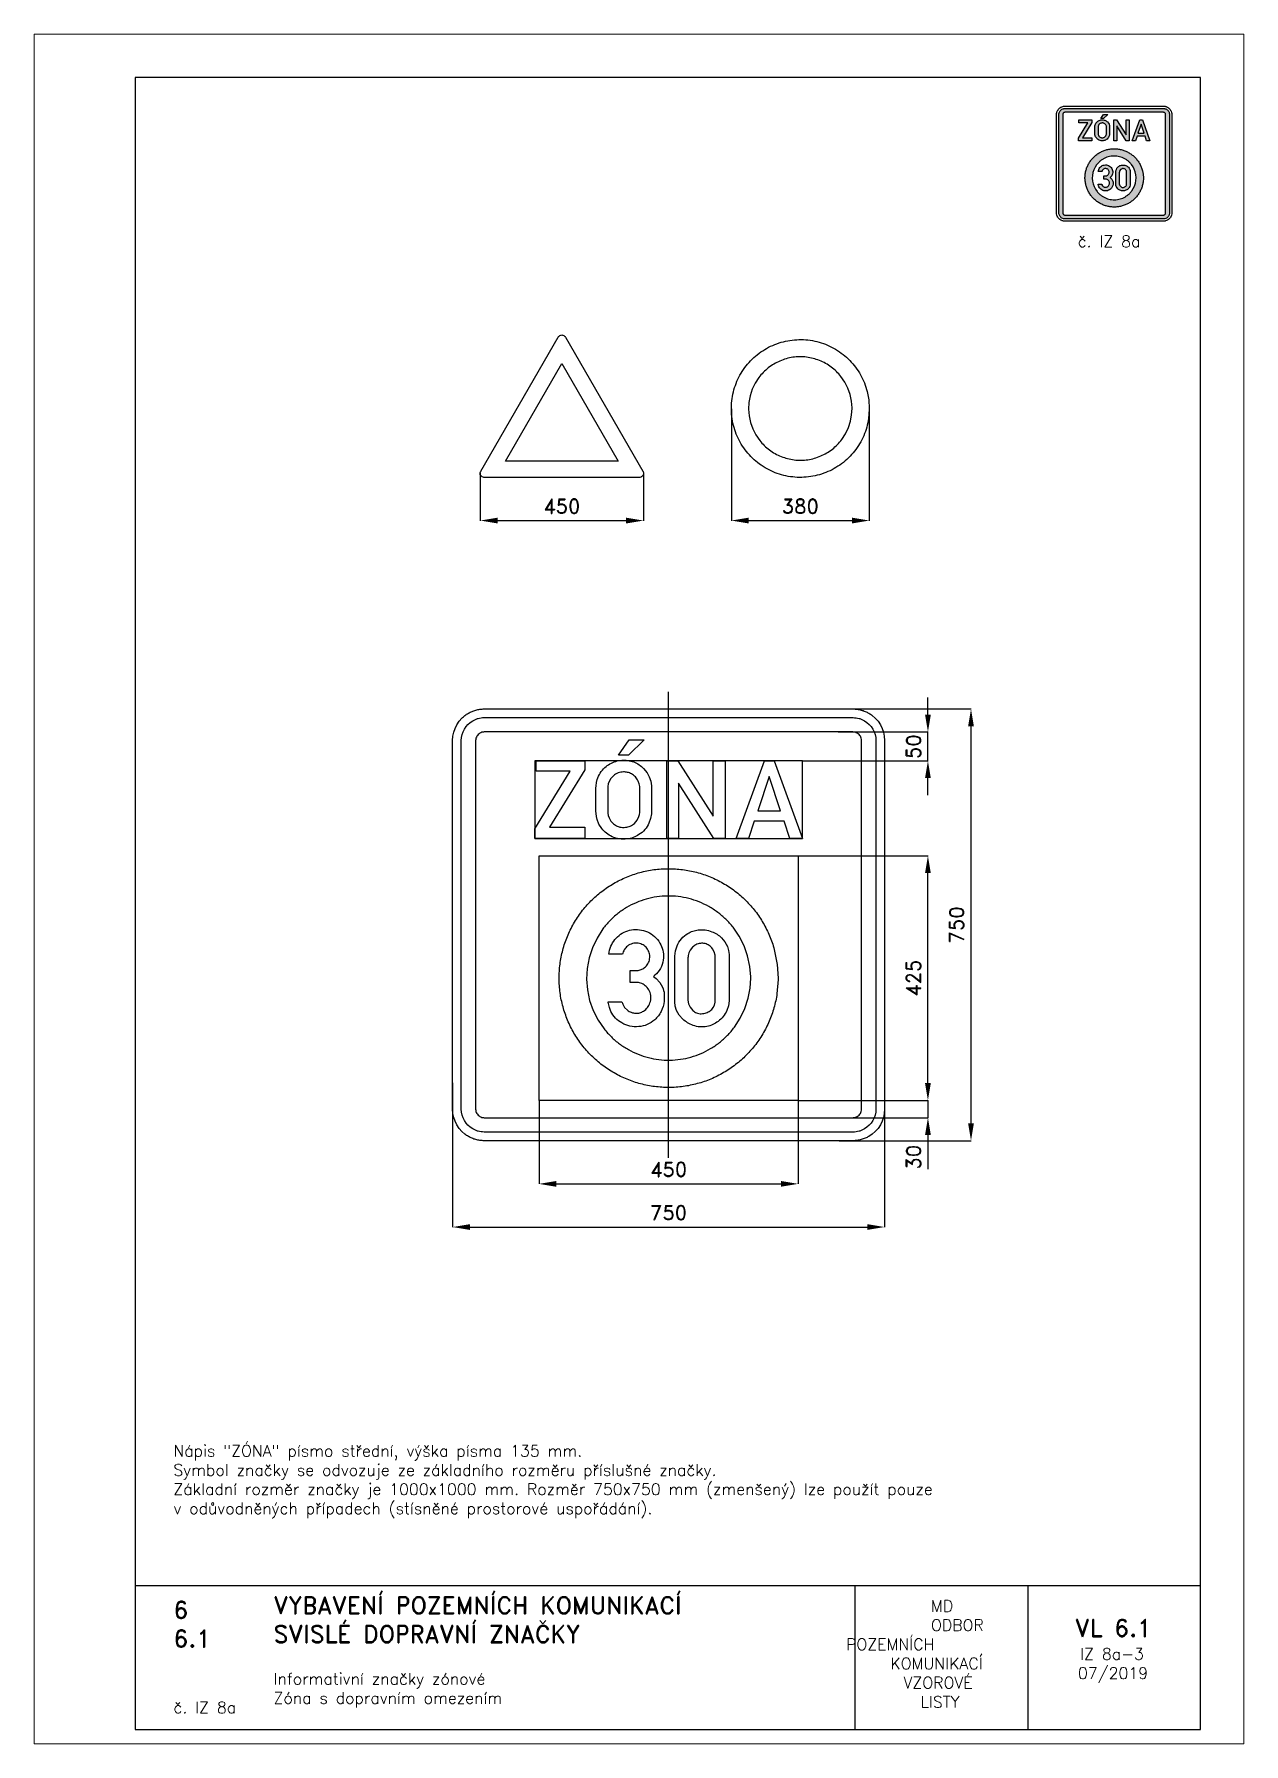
# Paper-space layout 'IZ 8a-3' of a CAD drawing. Header units: millimetres. Extents: x 0 to 210, y 0 to 297.
# The model-space entities are those that its viewports show. They can reach past a viewport. Long polylines and large blocks are cut down to what shows.
import ezdxf

# ---------------------------------------------------------------- set-up
doc = ezdxf.new("R2010")
doc.units = ezdxf.units.MM
doc.header["$LTSCALE"] = 5
doc.linetypes.add('ČERCHOVANÁX2', pattern=[2, 1, -0.5, 0, -0.5])
doc.linetypes.add('ČÁRKOVANÁX2', pattern=[1.5, 1, -0.5])
for name, color, linetype in [('Kóty', 2, 'Continuous'), ('Rozpiska', 7, 'Continuous'), ('Značka', 7, 'Continuous')]:
    doc.layers.add(name, color=color, linetype=linetype)
doc.layers.add('Rámeček', color=6, linetype='Continuous', plot=False)
doc.styles.get("Standard").update_dxf_attribs({"font": 'romand.shx', "height": 25})
doc.dimstyles.get("Standard").update_dxf_attribs({"dimtxt": 25, "dimasz": 30, "dimexe": 0.18, "dimexo": 0.0625, "dimgap": 12.5, "dimtad": 1, "dimdec": 0, "dimzin": 0, "dimdsep": 46, "dimtxsty": 'Standard', "dimcen": 0.09, "dimadec": 0, "dimazin": 0, "dimtfac": 1, "dimtdec": 0, "dimtofl": 0, "dimtmove": 0, "dimatfit": 3, "dimfxl": 1, "dimtolj": 1, "dimtzin": 0, "dimarcsym": 0})

psp = doc.layouts.new('IZ 8a-3')

# ---------------------------------------------------------------- texts
at = {"layer": 'Rozpiska', "color": 7, "attachment_point": 1}
for s, width, gutter_width, heights, insert, char_height in [('\\pi3.66667;č. IZ 8a', 20, 125, [0], (177.5, 262), 2), ('\\PNápis "ZÓNA" písmo střední, výška písma 135 mm.{\\H2.02381x; }\\PSymbol značky se odvozuje ze základního rozměru příslušné značky.{\\H1.65873x; }\\PZákladní rozměr značky je 1000x1000 mm. Rozměr 750x750 mm (zmenšený) lze použít pouze{\\H1.80423x; }\\Pv odůvodněných případech (stísněné prostorové uspořádání).{\\H1.9224x; }', 175.5179, 100, [0], (24.17, 55.23), 2), ('6', 149.0422, 100, [0], (24.17, 24.77), 3), ('{\\C6;VYBAVENÍ POZEMNÍCH KOMUNIKACÍ\\P}SVISLÉ DOPRAVNÍ ZNAČKY{\\H1.34524x; }', 149.0422, 100, [0], (41.56, 25.56), 3), ('\\pi14.7414;{\\C6;MD\\P\\pi2.36044;}ODBOR POZEMNÍCH{\\H1.57143x; }\\P\\pi7.69378;KOMUNIKACÍ{\\H1.5x; }\\P\\pi9.97949;{\\C6;VZOROVÉ\\H1.47619x; \\H0.67742x;\\P\\pi12.93187;LISTY\\H1.26984x; }', 33.1018, 100, [0], (140.95, 24.95), 2), ('\\pi1.03113;{\\H1.5x;\\C6;VL 6.1\\P\\pi1.93586;\\H0.66667x;IZ 8a-3\\H1.66666x; \\H0.6x;\\P\\pi1.5549;07/2019\\H1.80159x; }', 16.0623, 100, [0], (179.66, 21.61), 2), ('6.1', 149.0422, 100, [0], (24.17, 19.78), 3), ('{\\C6;Informativní značky zónové\\P}Zóna s dopravním omezením{\\H1.83333x; }', 149.0422, 100, [0], (41.56, 12.29), 2), ('{\\C6;č. IZ 8a}', 18.3305, 100, [2.67], (24.18, 7.3), 2)]:
    psp.add_mtext_dynamic_manual_height_columns(s, width=width, gutter_width=gutter_width, heights=heights, dxfattribs=dict(at, insert=insert, char_height=char_height))

msp = doc.modelspace()

# ---------------------------------------------------------------- texts
at = {"layer": 'Kóty', "char_height": 25, "attachment_point": 5, "rotation": 90}
for s, insert in [('\\A1;50', (425.2, 309.6)), ('\\A1;30', (425.2, -403.6))]:
    msp.add_mtext(s, dxfattribs=dict(at, insert=insert))

# ---------------------------------------------------------------- blocks, each defined once
blk = doc.blocks.new('*D0')
at = {"layer": 'Defpoints', "color": 0, "transparency": 16777216}
for p in [(295.9, 375), (525, 375), (295.9, -375)]:
    blk.add_point(p, dxfattribs=at)
at = {"layer": 'Kóty', "color": 0, "lineweight": -2, "transparency": 16777216}
for p, q in [((296, 375), (525.2, 375)), ((525, -345), (525, 345)), ((296, -375), (525.2, -375))]:
    blk.add_line(p, q, dxfattribs=at)
at = {"layer": 'Kóty', "color": 0, "transparency": 16777216}
for points in [[(520, 345), (530, 345), (525, 375)], [(520, -345), (530, -345), (525, -375)]]:
    blk.add_solid(points, dxfattribs=at)
at = {"layer": 'Kóty', "color": 0, "transparency": 16777216, "insert": (500, 0), "char_height": 25, "attachment_point": 5, "rotation": 90}
blk.add_mtext('\\A1;750', dxfattribs=at)
blk = doc.blocks.new('*D1')
at = {"layer": 'Defpoints', "color": 0, "transparency": 16777216}
for p in [(225.0625, 120), (450.18, 120), (225.0625, -305)]:
    blk.add_point(p, dxfattribs=at)
at = {"layer": 'Kóty', "color": 0, "lineweight": -2, "transparency": 16777216}
for p, q in [((225.125, 120), (450.36, 120)), ((450.18, -275), (450.18, 90)), ((225.125, -305), (450.36, -305))]:
    blk.add_line(p, q, dxfattribs=at)
at = {"layer": 'Kóty', "color": 0, "transparency": 16777216}
for points in [[(445.18, 90), (455.18, 90), (450.18, 120)], [(445.18, -275), (455.18, -275), (450.18, -305)]]:
    blk.add_solid(points, dxfattribs=at)
at = {"layer": 'Kóty', "color": 0, "transparency": 16777216, "insert": (425.18, -92.5), "char_height": 25, "attachment_point": 5, "rotation": 90}
blk.add_mtext('\\A1;425', dxfattribs=at)
blk = doc.blocks.new('*D2')
at = {"layer": 'Defpoints', "color": 0, "transparency": 16777216}
for p in [(-225, -305), (225.125, -305), (225.125, -450)]:
    blk.add_point(p, dxfattribs=at)
at = {"layer": 'Kóty', "color": 0, "lineweight": -2, "transparency": 16777216}
for p, q in [((-225, -305.0625), (-225, -450.18)), ((225.125, -305.0625), (225.125, -450.18)), ((-195, -450), (195.125, -450))]:
    blk.add_line(p, q, dxfattribs=at)
at = {"layer": 'Kóty', "color": 0, "transparency": 16777216}
for points in [[(-195, -445), (-195, -455), (-225, -450)], [(195.125, -445), (195.125, -455), (225.125, -450)]]:
    blk.add_solid(points, dxfattribs=at)
at = {"layer": 'Kóty', "color": 0, "transparency": 16777216, "insert": (0.0625, -425), "char_height": 25, "attachment_point": 5}
blk.add_mtext('\\A1;450', dxfattribs=at)
blk = doc.blocks.new('*D3')
at = {"layer": 'Defpoints', "color": 0, "transparency": 16777216}
for p in [(-375, -274.5), (375, -274.5), (375, -525)]:
    blk.add_point(p, dxfattribs=at)
at = {"layer": 'Kóty', "color": 0, "lineweight": -2, "transparency": 16777216}
for p, q in [((-375, -274.6), (-375, -525.2)), ((375, -274.6), (375, -525.2)), ((-345, -525), (345, -525))]:
    blk.add_line(p, q, dxfattribs=at)
at = {"layer": 'Kóty', "color": 0, "transparency": 16777216}
for points in [[(-345, -520), (-345, -530), (-375, -525)], [(345, -520), (345, -530), (375, -525)]]:
    blk.add_solid(points, dxfattribs=at)
at = {"layer": 'Kóty', "color": 0, "transparency": 16777216, "insert": (0, -500), "char_height": 25, "attachment_point": 5}
blk.add_mtext('\\A1;750', dxfattribs=at)
blk = doc.blocks.new('*D4')
at = {"layer": 'Defpoints', "color": 0, "transparency": 16777216}
for p in [(109, 896.3), (348.4, 897), (348.4, 702.3)]:
    blk.add_point(p, dxfattribs=at)
at = {"layer": 'Kóty', "color": 0, "lineweight": -2, "transparency": 16777216}
for p, q in [((109, 896.2), (109, 702.1)), ((348.4, 896.9), (348.4, 702.1)), ((139, 702.3), (318.4, 702.3))]:
    blk.add_line(p, q, dxfattribs=at)
at = {"layer": 'Kóty', "color": 0, "transparency": 16777216}
for points in [[(139, 707.3), (139, 697.3), (109, 702.3)], [(318.4, 707.3), (318.4, 697.3), (348.4, 702.3)]]:
    blk.add_solid(points, dxfattribs=at)
at = {"layer": 'Kóty', "color": 0, "transparency": 16777216, "insert": (228.7, 727.3), "char_height": 25, "attachment_point": 5}
blk.add_mtext('\\A1;380', dxfattribs=at)
blk = doc.blocks.new('*D5')
at = {"layer": 'Defpoints', "color": 0, "transparency": 16777216}
for p in [(-327, 785.1), (-43.7, 783.4), (-43.7, 702.3)]:
    blk.add_point(p, dxfattribs=at)
at = {"layer": 'Kóty', "color": 0, "lineweight": -2, "transparency": 16777216}
for p, q in [((-327, 785), (-327, 702.1)), ((-43.7, 783.4), (-43.7, 702.1)), ((-297, 702.3), (-73.7, 702.3))]:
    blk.add_line(p, q, dxfattribs=at)
at = {"layer": 'Kóty', "color": 0, "transparency": 16777216}
for points in [[(-297, 707.3), (-297, 697.3), (-327, 702.3)], [(-73.7, 707.3), (-73.7, 697.3), (-43.7, 702.3)]]:
    blk.add_solid(points, dxfattribs=at)
at = {"layer": 'Kóty', "color": 0, "transparency": 16777216, "insert": (-185.4, 727.3), "char_height": 25, "attachment_point": 5}
blk.add_mtext('\\A1;450', dxfattribs=at)

# ---------------------------------------------------------------- dimensions: what is measured, and where the dimension line sits
at = {"layer": 'Kóty'}
for base, p1, p2, text, picture, middle in [((348.4, 702.3), (109, 896.3), (348.4, 897), '380', '*D4', (228.7, 727.3)), ((-43.7, 702.3), (-327, 785.1), (-43.7, 783.4), '450', '*D5', (-185.4, 727.3))]:
    dim = msp.add_linear_dim(base=base, p1=p1, p2=p2, text=text, dimstyle='Standard', dxfattribs=at)
    dim.commit()
    dim.dimension.update_dxf_attribs({"geometry": picture, "text_midpoint": middle})
for base, p1, p2, picture, middle in [((525, 375), (295.9, -375), (295.9, 375), '*D0', (500, 0)), ((450.2, 120), (225.1, -305), (225.1, 120), '*D1', (425.2, -92.5))]:
    dim = msp.add_linear_dim(base=base, p1=p1, p2=p2, angle=90, dimstyle='Standard', dxfattribs=at)
    dim.commit()
    dim.dimension.update_dxf_attribs({"geometry": picture, "text_midpoint": middle})
for base, p1, p2, picture, middle in [((375, -525), (-375, -274.5), (375, -274.5), '*D3', (0, -500)), ((225.1, -450), (-225, -305), (225.1, -305), '*D2', (0.1, -425))]:
    dim = msp.add_linear_dim(base=base, p1=p1, p2=p2, dimstyle='Standard', dxfattribs=at)
    dim.commit()
    dim.dimension.update_dxf_attribs({"geometry": picture, "text_midpoint": middle})

# ---------------------------------------------------------------- linework, layer by layer
at = {"color": 3}
msp.add_lwpolyline([(-68.7, 321.2), (-42.2, 321.2), (-69.9, 294.6), (-86.8, 294.6), (-68.7, 321.2)], dxfattribs=at)
at = {"layer": 'Kóty'}
for p, q in [((450.2, 365), (450.2, 395)), ((294.6, 335), (450.4, 335)), ((232.3, 285), (450.4, 285)), ((450.2, 225), (450.2, 255)), ((450.2, -275), (450.2, -179.5)), ((225.1, -305), (450.4, -305)), ((225.9, -335), (450.4, -335)), ((450.2, -365), (450.2, -424.3))]:
    msp.add_line(p, q, dxfattribs=at)
for points in [[(450.2, 285), (450.2, 335)], [(450.4, -335), (450.4, -305)]]:
    msp.add_lwpolyline(points, dxfattribs=at)
for points in [[(445.2, 365), (455.2, 365), (450.2, 335)], [(445.2, 255), (455.2, 255), (450.2, 285)], [(445.2, -275), (455.2, -275), (450.2, -305)], [(445.2, -365), (455.2, -365), (450.2, -335)]]:
    msp.add_solid(points, dxfattribs=at)
at = {"layer": 'Značka', "color": 1}
for points in [[(-50.7, 777.3), (-320, 777.3), (-320.4, 777.3), (-320.8, 777.3), (-322.2, 777.6), (-323.6, 778.2), (-325, 779.3), (-326.1, 780.8), (-326.9, 782.5), (-327.1, 784.3), (-327, 785.8), (-326.5, 787.2), (-326.3, 787.6), (-326.1, 787.9), (-191.5, 1021.1), (-191.3, 1021.5), (-191.1, 1021.8), (-190.1, 1022.9), (-188.9, 1023.7), (-187.2, 1024.5, -0.069744), (-185.3, 1024.7, -0.069427), (-183.5, 1024.5), (-181.8, 1023.7), (-180.6, 1022.9), (-179.6, 1021.8), (-179.4, 1021.5), (-179.2, 1021.1), (-44.5, 787.9), (-44.4, 787.6), (-44.2, 787.2), (-43.7, 785.8), (-43.6, 784.3), (-43.8, 782.5), (-44.5, 780.8), (-45.6, 779.3), (-47.1, 778.2), (-48.5, 777.6), (-49.9, 777.3), (-50.3, 777.3), (-50.7, 777.3)], [(348.4, 897), (348.4, 896.2), (348.4, 895.4), (347.2, 879.8, -0.035736), (343.9, 864.5, -0.036669), (338.7, 849.7, -0.034776), (331.6, 835.8, -0.034035), (322.7, 822.8, -0.034416), (312.2, 811.2, -0.034587), (300.3, 801, -0.034443), (287.2, 792.5, -0.034383), (273.1, 785.8, -0.034412), (258.1, 781, -0.034422), (242.8, 778.1, -0.03442), (227.1, 777.3, -0.034418), (211.5, 778.5, -0.034422), (196.2, 781.8, -0.034427), (181.4, 787, -0.034435), (167.5, 794.1, -0.034416), (154.5, 802.9, -0.03438), (142.9, 813.5, -0.034386), (132.7, 825.3, -0.034386), (124.2, 838.5, -0.034395), (117.5, 852.6, -0.034405), (112.7, 867.5, -0.034402), (109.8, 882.9, -0.034381), (109, 898.5, -0.034401), (110.2, 914.2, -0.03442), (113.5, 929.5, -0.034419), (118.7, 944.2, -0.034434), (125.8, 958.2, -0.034445), (134.6, 971.1, -0.034421), (145.2, 982.7, -0.034437), (157, 992.9, -0.034439), (170.2, 1001.4, -0.034412), (184.3, 1008.2, -0.0344), (199.2, 1013, -0.034417), (214.6, 1015.9, -0.034414), (230.2, 1016.7, -0.034417), (245.9, 1015.5, -0.034422), (261.2, 1012.2, -0.034411), (275.9, 1007, -0.034412), (289.9, 999.8, -0.034441), (302.8, 991, -0.03442), (314.4, 980.5, -0.034411), (324.6, 968.6, -0.034517), (333.1, 955.5, -0.034377), (339.9, 941.4, -0.034055), (344.7, 926.4), (347.5, 911.8), (348.4, 897)], [(318.5, 897), (318.5, 897.6), (318.4, 898.2), (317.6, 909.9), (315.1, 921.3), (311.2, 932.4), (305.8, 942.9), (299.2, 952.6, 0.034437), (291.3, 961.3, 0.034572), (282.4, 968.9, 0.034429), (272.5, 975.3, 0.034383), (262, 980.4, 0.034423), (250.8, 984, 0.034419), (239.2, 986.2, 0.034417), (227.5, 986.7, 0.034418), (215.8, 985.9, 0.034401), (204.3, 983.4, 0.034417), (193.2, 979.5, 0.034406), (182.8, 974.1, 0.034444), (173.1, 967.5, 0.034423), (164.4, 959.6, 0.034436), (156.7, 950.7), (150.4, 940.8), (145.3, 930.3), (141.7, 919.1), (139.5, 907.5), (138.9, 895.8), (139.8, 884.1), (142.3, 872.6), (146.2, 861.5), (151.5, 851.1), (158.1, 841.4, 0.034372), (166, 832.7, 0.034421), (174.9, 825, 0.034398), (184.8, 818.6, 0.034415), (195.4, 813.6, 0.034403), (206.6, 810, 0.034426), (218.1, 807.8, 0.034416), (229.9, 807.2, 0.034416), (241.6, 808.1, 0.034409), (253, 810.6, 0.034414), (264.1, 814.5, 0.0344), (274.6, 819.8, 0.034419), (284.3, 826.4, 0.034401), (293, 834.3, 0.034389), (300.6, 843.2), (307, 853.1), (312.1, 863.7), (315.7, 874.9), (317.8, 885.9), (318.5, 897)]]:
    msp.add_lwpolyline(points, format="xyb", dxfattribs=at)
msp.add_lwpolyline([(-283.3, 805.6), (-185.3, 975.2), (-87.4, 805.6), (-283.3, 805.6)], dxfattribs=at)
at = {"layer": 'Značka', "color": 6, "linetype": 'ČERCHOVANÁX2', "ltscale": 5}
msp.add_lwpolyline([(0, -405), (0, 405)], dxfattribs=at)
at = {"layer": 'Značka', "color": 3}
for points in [[(-320, -375), (-320.2, -375), (-320.4, -375, -0.032177), (-327.5, -374.5, -0.035432), (-334.5, -373.1, -0.036231), (-341.3, -370.8, -0.034387), (-347.6, -367.6, -0.03373), (-353.6, -363.6), (-358.9, -358.9), (-363.6, -353.6), (-367.6, -347.6), (-370.8, -341.3), (-373.1, -334.5), (-374.5, -327.5), (-375, -320.4), (-375, -320.2), (-375, -320), (-375, 320), (-375, 320.2), (-375, 320.4), (-374.5, 327.5), (-373.1, 334.5), (-370.8, 341.3), (-367.6, 347.6), (-363.6, 353.6), (-358.9, 358.9, -0.03416), (-353.6, 363.6, -0.034204), (-347.6, 367.6, -0.03407), (-341.3, 370.7, -0.033398), (-334.5, 373.1, -0.034117), (-327.5, 374.5, -0.036743), (-320.4, 375), (-320.2, 375), (-320, 375), (320, 375), (320.2, 375), (320.4, 375, -0.032185), (327.5, 374.5, -0.035434), (334.5, 373.1, -0.036239), (341.3, 370.8, -0.034384), (347.6, 367.6, -0.033737), (353.6, 363.6), (358.9, 358.9), (363.6, 353.6), (367.6, 347.6), (370.8, 341.3), (373.1, 334.5), (374.5, 327.5), (375, 320.4), (375, 320.2), (375, 320), (375, -320), (375, -320.2), (375, -320.4), (374.5, -327.5), (373.1, -334.5), (370.8, -341.3), (367.6, -347.6), (363.6, -353.6), (358.9, -358.9), (353.6, -363.6), (347.6, -367.6, -0.034074), (341.3, -370.7, -0.033398), (334.5, -373.1, -0.034121), (327.5, -374.5, -0.036746), (320.4, -375), (320.2, -375), (320, -375), (-320, -375)], [(-320, -360), (-320.2, -360), (-320.3, -360, -0.032185), (-325.5, -359.6, -0.035458), (-330.6, -358.6, -0.036282), (-335.5, -356.9, -0.03438), (-340.1, -354.6), (-344.4, -351.7), (-348.3, -348.3), (-351.7, -344.4), (-354.6, -340.1), (-356.9, -335.5), (-358.6, -330.6), (-359.6, -325.5), (-360, -320.3), (-360, -320.2), (-360, -320), (-360, 320), (-360, 320.2), (-360, 320.3), (-359.6, 325.5), (-358.6, 330.6), (-356.9, 335.5), (-354.6, 340.1), (-351.7, 344.4), (-348.3, 348.3), (-344.4, 351.7), (-340.1, 354.6, -0.034054), (-335.5, 356.9, -0.033397), (-330.6, 358.6, -0.034162), (-325.5, 359.7, -0.036746), (-320.3, 360), (-320.2, 360), (-320, 360), (320, 360), (320.2, 360), (320.3, 360, -0.032185), (325.5, 359.6, -0.035458), (330.6, 358.6, -0.036271), (335.5, 356.9, -0.034372), (340.1, 354.6), (344.4, 351.7), (348.3, 348.3), (351.7, 344.4), (354.6, 340.1), (356.9, 335.5), (358.6, 330.6), (359.6, 325.5), (360, 320.3), (360, 320.2), (360, 320), (360, -320), (360, -320.2), (360, -320.3), (359.6, -325.5), (358.6, -330.6), (356.9, -335.5), (354.6, -340.1), (351.7, -344.4), (348.3, -348.3), (344.4, -351.7), (340.1, -354.6), (335.5, -356.9, -0.033409), (330.6, -358.6, -0.034162), (325.5, -359.7, -0.036752), (320.3, -360), (320.2, -360), (320, -360), (-320, -360)], [(-320, -335), (320, -335), (320.1, -335), (320.1, -335, 0.032165), (322.1, -334.9), (324, -334.5), (325.8, -333.8), (327.5, -333), (329.1, -331.9), (330.6, -330.6), (331.9, -329.2), (333, -327.5), (333.8, -325.8), (334.5, -324), (334.9, -322.1), (335, -320.1), (335, -320.1), (335, -320), (335, 320), (335, 320.1), (335, 320.1), (334.9, 322.1), (334.5, 324), (333.9, 325.8), (333, 327.5), (331.9, 329.2), (330.6, 330.6), (329.1, 331.9), (327.5, 333), (325.8, 333.8), (324, 334.5), (322.1, 334.9, 0.036774), (320.1, 335), (320.1, 335), (320, 335), (-320, 335), (-320.1, 335), (-320.1, 335, 0.032197), (-322.1, 334.9, 0.035368), (-324, 334.5), (-325.8, 333.8), (-327.5, 333), (-329.1, 331.9), (-330.6, 330.6), (-331.9, 329.2), (-333, 327.5), (-333.8, 325.8), (-334.5, 324), (-334.9, 322.1), (-335, 320.1), (-335, 320.1), (-335, 320), (-335, -320), (-335, -320.1), (-335, -320.1), (-334.9, -322.1), (-334.5, -324), (-333.9, -325.8), (-333, -327.5), (-331.9, -329.2), (-330.6, -330.6), (-329.1, -331.9), (-327.5, -333), (-325.8, -333.8), (-324, -334.5), (-322.1, -334.9, 0.036735), (-320.1, -335), (-320.1, -335), (-320, -335)], [(-126.1, 239.1), (-126, 240.3), (-126, 241.4), (-125.2, 247), (-123.8, 252.5, -0.066316), (-118.6, 263.7, -0.068478), (-110.6, 273.1, -0.061906), (-101.8, 279.6, -0.059925), (-91.8, 283.9, -0.057361), (-81.4, 285.9, -0.057578), (-70.8, 285.5, -0.056928), (-60.6, 282.9, -0.057441), (-51.4, 278.1, -0.055444), (-43.5, 271.8), (-37.2, 263.9), (-33.5, 257.1), (-31, 249.8), (-30.3, 245.8), (-29.8, 241.7), (-29.7, 241), (-29.7, 240.4), (-29.7, 195.2), (-29.8, 194.1), (-29.9, 193.1), (-31.3, 184.7), (-34.1, 176.7, -0.078747), (-41.4, 165.4, -0.073081), (-51.6, 156.7, -0.060083), (-61.4, 151.7, -0.059823), (-72.1, 149.2, -0.071111), (-85.4, 149.3, -0.074187), (-98, 153.1, -0.066062), (-108, 159.2, -0.061724), (-116.2, 167.6), (-120.9, 174.8), (-124, 182.8), (-125.2, 188), (-125.9, 193.4), (-126, 194.6), (-126.1, 195.9), (-126.1, 239.1)], [(-105.5, 239.1), (-105.5, 195.9), (-105.5, 195.1), (-105.4, 194.2), (-104.7, 190), (-103.3, 185.9), (-100.1, 180.3), (-95.7, 175.7), (-90.5, 172.1, 0.064258), (-84.6, 169.9, 0.050477), (-79.8, 169.2, 0.044574), (-74.9, 169.4, 0.073926), (-66.6, 171.6, 0.084947), (-59.4, 176.2), (-54.6, 181.8), (-51.5, 188.4), (-50.6, 191.7), (-50.1, 195.1), (-50.1, 195.6), (-50.1, 196), (-50.1, 239), (-50.1, 239.7), (-50.1, 240.5), (-50.9, 245.2), (-52.7, 249.7, 0.076987), (-57.7, 257, 0.083771), (-64.6, 262.2, 0.069846), (-71.1, 264.9, 0.066683), (-78.1, 265.6, 0.088539), (-87.7, 263.9, 0.098173), (-95.9, 259), (-100.1, 254.5), (-103.1, 249.2), (-104.7, 245), (-105.5, 240.6), (-105.5, 239.8), (-105.5, 239.1)], [(190, -92.5), (190, -93.7), (190, -95), (188.1, -119.8, -0.035736), (182.9, -144.1, -0.036669), (174.7, -167.6, -0.034776), (163.3, -189.6, -0.034035), (149.3, -210.2, -0.034416), (132.6, -228.6, -0.034587), (113.7, -244.8, -0.034443), (92.8, -258.3, -0.034383), (70.4, -269.1, -0.034412), (46.8, -276.7, -0.034422), (22.3, -281.3, -0.03442), (-2.5, -282.5, -0.034418), (-27.3, -280.6, -0.034422), (-51.6, -275.4, -0.034427), (-75, -267.1, -0.034435), (-97.1, -255.8, -0.034416), (-117.7, -241.8, -0.03438), (-136.1, -225.1, -0.034386), (-152.3, -206.2, -0.034386), (-165.8, -185.3, -0.034395), (-176.5, -162.9, -0.034405), (-184.1, -139.3, -0.034402), (-188.8, -114.8, -0.034381), (-190, -90, -0.034401), (-188.1, -65.2, -0.03442), (-182.9, -40.9, -0.034419), (-174.6, -17.5, -0.034434), (-163.3, 4.6, -0.034445), (-149.3, 25.2, -0.034421), (-132.6, 43.6, -0.034437), (-113.7, 59.8, -0.034439), (-92.8, 73.3, -0.034412), (-70.4, 84, -0.0344), (-46.8, 91.7, -0.034417), (-22.3, 96.3, -0.034414), (2.5, 97.5, -0.034417), (27.3, 95.6, -0.034422), (51.6, 90.4, -0.034411), (75, 82.1, -0.034412), (97.1, 70.8, -0.034441), (117.7, 56.8, -0.03442), (136.1, 40.1, -0.034411), (152.3, 21.2, -0.034517), (165.8, 0.3, -0.034377), (176.5, -22.1, -0.034055), (184.1, -45.7), (188.6, -68.9), (190, -92.5)], [(142.5, -92.5), (142.5, -91.6), (142.5, -90.6), (141.1, -72.1), (137.1, -53.8), (131, -36.2), (122.5, -19.6), (112, -4.2, 0.034437), (99.4, 9.6, 0.034572), (85.3, 21.7, 0.034429), (69.6, 31.8, 0.034383), (52.8, 39.9, 0.034423), (35.1, 45.6, 0.034419), (16.8, 49.1, 0.034417), (-1.9, 50, 0.034418), (-20.5, 48.6, 0.034401), (-38.7, 44.6, 0.034417), (-56.3, 38.5, 0.034406), (-72.9, 30, 0.034444), (-88.3, 19.5, 0.034423), (-102.1, 6.9, 0.034436), (-114.2, -7.2), (-124.3, -22.9), (-132.4, -39.7), (-138.1, -57.4), (-141.6, -75.7), (-142.5, -94.4), (-141.1, -113), (-137.1, -131.2), (-131, -148.8), (-122.5, -165.4), (-112, -180.8, 0.034372), (-99.4, -194.6, 0.034421), (-85.3, -206.7, 0.034398), (-69.6, -216.8, 0.034415), (-52.8, -224.9, 0.034403), (-35.1, -230.6, 0.034426), (-16.8, -234.1, 0.034416), (1.9, -235, 0.034416), (20.5, -233.6, 0.034409), (38.7, -229.7, 0.034414), (56.3, -223.5, 0.0344), (72.9, -215, 0.034419), (88.3, -204.5, 0.034401), (102.1, -191.9, 0.034389), (114.2, -177.8), (124.3, -162.1), (132.4, -145.3), (138.1, -127.6), (141.5, -110.2), (142.5, -92.5)], [(-81, -134), (-80.3, -136), (-79.6, -137.9), (-76.3, -143.6), (-71.6, -148.2, 0.079662), (-64.8, -152, 0.083488), (-57.3, -153.5, 0.07874), (-50.1, -152.8, 0.077299), (-43.5, -149.9, 0.09499), (-36.7, -143.8, 0.087514), (-32.4, -135.6, 0.097365), (-30.8, -125.2, 0.104344), (-33.3, -115.1, 0.094785), (-38.7, -107.4, 0.095682), (-46.4, -102.2), (-50.4, -100.7, 0.043285), (-54.6, -100.1), (-55.6, -100), (-56.5, -99.9), (-66.8, -99.9), (-66.8, -79.1), (-56.2, -79.1), (-55.3, -79.2), (-54.4, -79.2, 0.089491), (-47.8, -77.8, 0.078183), (-41.9, -74.4, 0.098482), (-35.9, -67.7, 0.099761), (-33, -59.2, 0.09674), (-33.1, -50.5, 0.098653), (-36.4, -42.5, 0.100568), (-42.5, -36.1, 0.097645), (-50.6, -32.5, 0.106009), (-60.3, -32, 0.108948), (-69.4, -35.6, 0.096252), (-75.7, -41.4, 0.100266), (-79.3, -49), (-79.6, -50), (-79.8, -50.9), (-103.9, -50.9), (-103.2, -47.3), (-102.4, -43.8, -0.070947), (-97.2, -31.2, -0.07659), (-88.6, -20.6, -0.078996), (-77.4, -12.8, -0.076388), (-64.4, -8.7, -0.077801), (-50.3, -8.4, -0.078), (-36.8, -12.3, -0.081028), (-24.4, -20.3, -0.081066), (-15.1, -31.8, -0.076301), (-10, -44, -0.07978), (-8.9, -57.3, -0.092147), (-12.4, -72.5, -0.105095), (-21.2, -84.9), (-23.8, -87.3), (-26.5, -89.5), (-24, -91.4), (-21.6, -93.3), (-15.3, -100.2), (-10.7, -108.4, -0.07477), (-7.5, -120.2), (-7.6, -132.6, -0.089348), (-12.9, -150.5, -0.101825), (-24.2, -165, -0.087328), (-37, -173.3, -0.080955), (-51.9, -176.9, -0.079652), (-67.1, -176.1, -0.08266), (-81.1, -170.5, -0.076765), (-92.2, -161.9, -0.076655), (-100.1, -150.4), (-102.9, -143.6), (-104.6, -136.5), (-104.8, -135.3), (-105, -134), (-81, -134)], [(10.7, -57.5), (10.7, -56), (10.7, -54.5), (11.8, -45.4), (14.6, -36.7, -0.079558), (22.3, -24.1, -0.089129), (33.5, -14.8, -0.059787), (42.1, -10.9, -0.052028), (51.4, -8.9, -0.062018), (63.5, -8.9, -0.064514), (75.2, -11.9, -0.05545), (84.2, -16.4, -0.05544), (92.1, -22.8), (97.8, -29.7), (102, -37.7), (104.1, -44.5), (105, -51.6), (105, -54), (105, -56.5), (105, -129), (105, -130.5), (105, -131.9), (103.9, -140.6), (101, -148.8, -0.066712), (94.8, -159.2, -0.065918), (86.1, -167.7, -0.061041), (76.8, -173.4, -0.064128), (66.3, -176.6, -0.069652), (54.2, -177.3, -0.067447), (42.5, -174.6, -0.056834), (33, -170.1, -0.049646), (24.6, -163.7), (18.2, -156.8), (13.7, -148.8), (11.5, -141.5), (10.7, -133.9), (10.6, -131.5), (10.7, -129), (10.7, -57.5)], [(33.5, -57.5), (33.5, -129), (33.5, -130), (33.5, -131), (34.7, -137.1), (37.5, -142.9), (42.2, -148.8, 0.094534), (48.4, -152.8, 0.108428), (56.7, -154.4, 0.087557), (65.3, -152.8, 0.07814), (72, -149.3, 0.088123), (77.2, -143.9), (79.6, -139.3), (80.9, -134.4), (81.1, -131.7), (81.1, -129), (81.1, -57.5), (81, -55.2), (80.7, -52.8), (79.2, -47), (76.2, -41.6, 0.08811), (70.6, -36, 0.097846), (63.3, -32.7, 0.099853), (55.2, -32.2, 0.088275), (47.4, -34.7, 0.074096), (41.7, -38.6), (37.4, -43.9), (35.2, -48.4), (34, -53.2), (33.7, -55.4), (33.5, -57.5)]]:
    msp.add_lwpolyline(points, format="xyb", dxfattribs=at)
for points in [[(-232.2, 150), (-232.2, 167), (-170.7, 266.7), (-229.8, 266.7), (-229.8, 285), (-145.2, 285), (-145.2, 269.1), (-206.8, 169.4), (-145.2, 169.4), (-145.2, 150), (-232.2, 150)], [(-3.2, 150), (-3.2, 285), (16.2, 285), (77.5, 188.6), (77.5, 285), (98.2, 285), (98, 150), (78.6, 150), (17.2, 246.2), (17.2, 150), (-3.2, 150)], [(117.3, 150), (166.2, 285), (183.3, 285), (232.2, 150), (210.5, 150), (200.5, 180.2), (148.8, 180.2), (138.9, 150), (117.3, 150)], [(194.5, 198.1), (174.7, 257.4), (155, 198.1), (194.5, 198.1)]]:
    msp.add_lwpolyline(points, dxfattribs=at)
at = {"layer": 'Značka', "color": 6, "linetype": 'ČÁRKOVANÁX2', "ltscale": 2.5}
msp.add_lwpolyline([(-232.2, 150), (232.2, 150), (232.2, 285), (-232.2, 285)], close=True, dxfattribs=at)
msp.add_lwpolyline([(-225, -305), (-225, 120), (225, 120), (225, -305), (-225, -305)], dxfattribs=at)

msp.set_redraw_order([(e.dxf.handle, doc.entitydb.next_handle()) for e in msp.query("TEXT MTEXT ATTDEF DIMENSION ARC_DIMENSION")])  # texts and dimensions are drawn at this point

# ---------------------------------------------------------------- hatches: boundary and pattern name
at = {"layer": 'Značka'}
h = psp.add_hatch(color=249, dxfattribs=at)
h.dxf.hatch_style = 1
edge = h.paths.add_edge_path()
edge.add_line((178.97, 264.9), (178.96, 264.9))
edge.add_line((178.96, 264.9), (178.96, 264.9))
edge.add_arc((178.97, 265.98), 1.08, 262.3094, 269.68, ccw=False)
edge.add_arc((178.95, 265.88), 0.976, 254.19, 262.3005, ccw=False)
edge.add_line((178.69, 264.94), (178.56, 264.98))
edge.add_line((178.56, 264.98), (178.43, 265.04))
edge.add_line((178.43, 265.04), (178.32, 265.12))
edge.add_line((178.32, 265.12), (178.21, 265.21))
edge.add_line((178.21, 265.21), (178.12, 265.32))
edge.add_line((178.12, 265.32), (178.05, 265.43))
edge.add_line((178.05, 265.43), (177.98, 265.55))
edge.add_line((177.98, 265.55), (177.94, 265.69))
edge.add_line((177.94, 265.69), (177.91, 265.82))
edge.add_line((177.91, 265.82), (177.9, 265.96))
edge.add_line((177.9, 265.96), (177.9, 265.96))
edge.add_line((177.9, 265.96), (177.9, 265.97))
edge.add_line((177.9, 265.97), (177.9, 283.03))
edge.add_line((177.9, 283.03), (177.9, 283.04))
edge.add_line((177.9, 283.04), (177.9, 283.04))
edge.add_line((177.9, 283.04), (177.91, 283.18))
edge.add_line((177.91, 283.18), (177.94, 283.31))
edge.add_line((177.94, 283.31), (177.98, 283.45))
edge.add_line((177.98, 283.45), (178.05, 283.57))
edge.add_line((178.05, 283.57), (178.12, 283.68))
edge.add_line((178.12, 283.68), (178.21, 283.79))
edge.add_line((178.21, 283.79), (178.32, 283.88))
edge.add_line((178.32, 283.88), (178.43, 283.96))
edge.add_line((178.43, 283.96), (178.56, 284.02))
edge.add_line((178.56, 284.02), (178.69, 284.06))
edge.add_arc((178.96, 283.09), 1.01, 98.03, 105.8475, ccw=False)
edge.add_arc((178.95, 283.16), 0.942, 89.6106, 98.0249, ccw=False)
edge.add_line((178.96, 284.1), (178.96, 284.1))
edge.add_line((178.96, 284.1), (178.97, 284.1))
edge.add_line((178.97, 284.1), (196.03, 284.1))
edge.add_line((196.03, 284.1), (196.04, 284.1))
edge.add_line((196.04, 284.1), (196.04, 284.1))
edge.add_arc((196.04, 283.02), 1.08, 82.3094, 89.68, ccw=False)
edge.add_arc((196.05, 283.12), 0.976, 74.19, 82.3005, ccw=False)
edge.add_line((196.32, 284.06), (196.45, 284.02))
edge.add_line((196.45, 284.02), (196.57, 283.96))
edge.add_line((196.57, 283.96), (196.68, 283.88))
edge.add_line((196.68, 283.88), (196.79, 283.79))
edge.add_line((196.79, 283.79), (196.88, 283.68))
edge.add_line((196.88, 283.68), (196.96, 283.57))
edge.add_line((196.96, 283.57), (197.02, 283.45))
edge.add_line((197.02, 283.45), (197.06, 283.31))
edge.add_line((197.06, 283.31), (197.09, 283.18))
edge.add_line((197.09, 283.18), (197.1, 283.04))
edge.add_line((197.1, 283.04), (197.1, 283.04))
edge.add_line((197.1, 283.04), (197.1, 283.03))
edge.add_line((197.1, 283.03), (197.1, 265.97))
edge.add_line((197.1, 265.97), (197.1, 265.96))
edge.add_line((197.1, 265.96), (197.1, 265.96))
edge.add_line((197.1, 265.96), (197.09, 265.82))
edge.add_line((197.09, 265.82), (197.06, 265.69))
edge.add_line((197.06, 265.69), (197.02, 265.55))
edge.add_line((197.02, 265.55), (196.96, 265.43))
edge.add_line((196.96, 265.43), (196.88, 265.32))
edge.add_line((196.88, 265.32), (196.79, 265.21))
edge.add_line((196.79, 265.21), (196.68, 265.12))
edge.add_line((196.68, 265.12), (196.57, 265.04))
edge.add_line((196.57, 265.04), (196.45, 264.98))
edge.add_line((196.45, 264.98), (196.32, 264.94))
edge.add_line((196.32, 264.94), (196.18, 264.91))
edge.add_arc((196.05, 265.84), 0.942, 269.6099, 278.0256, ccw=False)
edge.add_line((196.04, 264.9), (196.04, 264.9))
edge.add_line((196.04, 264.9), (196.03, 264.9))
edge.add_line((196.03, 264.9), (178.97, 264.9))
edge = h.paths.add_edge_path(flags=16)
edge.add_line((178.97, 265.57), (196.03, 265.57))
edge.add_line((196.03, 265.57), (196.04, 265.57))
edge.add_line((196.04, 265.57), (196.04, 265.57))
edge.add_arc((196.03, 265.97), 0.401, 270.3432, 277.7183)
edge.add_line((196.09, 265.57), (196.14, 265.58))
edge.add_line((196.14, 265.58), (196.19, 265.6))
edge.add_line((196.19, 265.6), (196.23, 265.62))
edge.add_line((196.23, 265.62), (196.28, 265.65))
edge.add_line((196.28, 265.65), (196.32, 265.68))
edge.add_line((196.32, 265.68), (196.35, 265.72))
edge.add_line((196.35, 265.72), (196.38, 265.77))
edge.add_line((196.38, 265.77), (196.4, 265.81))
edge.add_line((196.4, 265.81), (196.42, 265.86))
edge.add_line((196.42, 265.86), (196.43, 265.91))
edge.add_line((196.43, 265.91), (196.43, 265.96))
edge.add_line((196.43, 265.96), (196.43, 265.97))
edge.add_line((196.43, 265.97), (196.43, 265.97))
edge.add_line((196.43, 265.97), (196.43, 283.03))
edge.add_line((196.43, 283.03), (196.43, 283.03))
edge.add_line((196.43, 283.03), (196.43, 283.04))
edge.add_line((196.43, 283.04), (196.43, 283.09))
edge.add_line((196.43, 283.09), (196.42, 283.14))
edge.add_line((196.42, 283.14), (196.4, 283.19))
edge.add_line((196.4, 283.19), (196.38, 283.23))
edge.add_line((196.38, 283.23), (196.35, 283.28))
edge.add_line((196.35, 283.28), (196.32, 283.32))
edge.add_line((196.32, 283.32), (196.28, 283.35))
edge.add_line((196.28, 283.35), (196.23, 283.38))
edge.add_line((196.23, 283.38), (196.19, 283.4))
edge.add_line((196.19, 283.4), (196.14, 283.42))
edge.add_line((196.14, 283.42), (196.09, 283.43))
edge.add_line((196.09, 283.43), (196.04, 283.43))
edge.add_line((196.04, 283.43), (196.04, 283.43))
edge.add_line((196.04, 283.43), (196.03, 283.43))
edge.add_line((196.03, 283.43), (178.97, 283.43))
edge.add_line((178.97, 283.43), (178.97, 283.43))
edge.add_line((178.97, 283.43), (178.96, 283.43))
edge.add_arc((178.97, 283.03), 0.401, 90.3396, 97.7219)
edge.add_line((178.91, 283.43), (178.86, 283.42))
edge.add_line((178.86, 283.42), (178.81, 283.4))
edge.add_line((178.81, 283.4), (178.77, 283.38))
edge.add_line((178.77, 283.38), (178.72, 283.35))
edge.add_line((178.72, 283.35), (178.68, 283.32))
edge.add_line((178.68, 283.32), (178.65, 283.28))
edge.add_line((178.65, 283.28), (178.62, 283.23))
edge.add_line((178.62, 283.23), (178.6, 283.19))
edge.add_line((178.6, 283.19), (178.58, 283.14))
edge.add_line((178.58, 283.14), (178.57, 283.09))
edge.add_line((178.57, 283.09), (178.57, 283.04))
edge.add_line((178.57, 283.04), (178.57, 283.03))
edge.add_line((178.57, 283.03), (178.57, 283.03))
edge.add_line((178.57, 283.03), (178.57, 265.97))
edge.add_line((178.57, 265.97), (178.57, 265.97))
edge.add_line((178.57, 265.97), (178.57, 265.96))
edge.add_line((178.57, 265.96), (178.57, 265.91))
edge.add_line((178.57, 265.91), (178.58, 265.86))
edge.add_line((178.58, 265.86), (178.6, 265.81))
edge.add_line((178.6, 265.81), (178.62, 265.77))
edge.add_line((178.62, 265.77), (178.65, 265.72))
edge.add_line((178.65, 265.72), (178.68, 265.68))
edge.add_line((178.68, 265.68), (178.72, 265.65))
edge.add_line((178.72, 265.65), (178.77, 265.62))
edge.add_line((178.77, 265.62), (178.81, 265.6))
edge.add_line((178.81, 265.6), (178.86, 265.58))
edge.add_line((178.86, 265.58), (178.91, 265.57))
edge.add_line((178.91, 265.57), (178.96, 265.57))
edge.add_line((178.96, 265.57), (178.97, 265.57))
edge.add_line((178.97, 265.57), (178.97, 265.57))
h = psp.add_hatch(color=249, dxfattribs=at)
h.dxf.hatch_style = 1
h.paths.add_polyline_path([(185.67, 283.06), (186.38, 283.06), (185.64, 282.36), (185.19, 282.36)])
h.paths.add_polyline_path([(190.63, 278.5), (191.93, 282.1), (192.39, 282.1), (193.69, 278.5), (193.12, 278.5), (192.85, 279.3), (191.47, 279.3), (191.2, 278.5)])
h.paths.add_polyline_path([(192.69, 279.78), (192.16, 281.36), (191.63, 279.78)], flags=16)
h.paths.add_polyline_path([(187.42, 278.5), (187.42, 282.1), (187.93, 282.1), (189.57, 279.53), (189.57, 282.1), (190.12, 282.1), (190.11, 278.5), (189.6, 278.5), (187.96, 281.07), (187.96, 278.5)])
edge = h.paths.add_edge_path()
edge.add_line((184.14, 280.88), (184.14, 280.91))
edge.add_line((184.14, 280.91), (184.14, 280.94))
edge.add_line((184.14, 280.94), (184.16, 281.09))
edge.add_line((184.16, 281.09), (184.2, 281.23))
edge.add_arc((185.39, 280.86), 1.24, 147.4709, 162.6472, ccw=False)
edge.add_arc((185.36, 280.88), 1.21, 131.9106, 147.5801, ccw=False)
edge.add_arc((185.37, 280.93), 1.18, 119.7076, 133.8773, ccw=False)
edge.add_arc((185.39, 280.9), 1.22, 106.0271, 119.7444, ccw=False)
edge.add_arc((185.42, 280.89), 1.23, 94.2559, 107.3876, ccw=False)
edge.add_arc((185.42, 280.9), 1.23, 81.1003, 94.2817, ccw=False)
edge.add_arc((185.45, 280.9), 1.23, 69.3088, 82.3418, ccw=False)
edge.add_arc((185.46, 280.91), 1.21, 56.1963, 69.3464, ccw=False)
edge.add_arc((185.47, 280.89), 1.22, 44.7008, 57.3946, ccw=False)
edge.add_line((186.34, 281.75), (186.51, 281.54))
edge.add_line((186.51, 281.54), (186.61, 281.36))
edge.add_line((186.61, 281.36), (186.67, 281.16))
edge.add_line((186.67, 281.16), (186.69, 281.05))
edge.add_line((186.69, 281.05), (186.71, 280.95))
edge.add_line((186.71, 280.95), (186.71, 280.93))
edge.add_line((186.71, 280.93), (186.71, 280.91))
edge.add_line((186.71, 280.91), (186.71, 279.7))
edge.add_line((186.71, 279.7), (186.71, 279.68))
edge.add_line((186.71, 279.68), (186.7, 279.65))
edge.add_line((186.7, 279.65), (186.67, 279.43))
edge.add_line((186.67, 279.43), (186.59, 279.21))
edge.add_arc((185.54, 279.67), 1.14, 318.4517, 336.4621, ccw=False)
edge.add_arc((185.47, 279.73), 1.24, 301.8817, 318.601, ccw=False)
edge.add_arc((185.44, 279.69), 1.22, 290.1922, 303.9458, ccw=False)
edge.add_arc((185.44, 279.7), 1.23, 276.4718, 290.166, ccw=False)
edge.add_arc((185.41, 279.72), 1.25, 261.4594, 277.7295, ccw=False)
edge.add_arc((185.4, 279.67), 1.2, 244.604, 261.5754, ccw=False)
edge.add_arc((185.36, 279.67), 1.19, 231.1074, 246.2258, ccw=False)
edge.add_arc((185.42, 279.73), 1.27, 217.016, 231.1442, ccw=False)
edge.add_line((184.4, 278.97), (184.28, 279.16))
edge.add_line((184.28, 279.16), (184.19, 279.37))
edge.add_line((184.19, 279.37), (184.16, 279.51))
edge.add_line((184.16, 279.51), (184.14, 279.66))
edge.add_line((184.14, 279.66), (184.14, 279.69))
edge.add_line((184.14, 279.69), (184.14, 279.72))
edge.add_line((184.14, 279.72), (184.14, 280.88))
edge = h.paths.add_edge_path(flags=16)
edge.add_line((184.69, 280.87), (184.69, 279.72))
edge.add_line((184.69, 279.72), (184.69, 279.7))
edge.add_line((184.69, 279.7), (184.69, 279.68))
edge.add_line((184.69, 279.68), (184.71, 279.57))
edge.add_line((184.71, 279.57), (184.75, 279.46))
edge.add_line((184.75, 279.46), (184.83, 279.31))
edge.add_line((184.83, 279.31), (184.95, 279.18))
edge.add_line((184.95, 279.18), (185.09, 279.09))
edge.add_arc((185.39, 279.67), 0.651, 242.2924, 256.999)
edge.add_arc((185.4, 279.66), 0.648, 255.7131, 267.2717)
edge.add_arc((185.41, 279.75), 0.738, 267.2699, 277.4788)
edge.add_arc((185.42, 279.79), 0.779, 276.454, 293.3659)
edge.add_arc((185.46, 279.7), 0.675, 293.192, 312.6138)
edge.add_line((185.92, 279.2), (186.04, 279.35))
edge.add_line((186.04, 279.35), (186.13, 279.52))
edge.add_line((186.13, 279.52), (186.15, 279.61))
edge.add_line((186.15, 279.61), (186.16, 279.7))
edge.add_line((186.16, 279.7), (186.16, 279.71))
edge.add_line((186.16, 279.71), (186.16, 279.73))
edge.add_line((186.16, 279.73), (186.16, 280.87))
edge.add_line((186.16, 280.87), (186.16, 280.89))
edge.add_line((186.16, 280.89), (186.16, 280.91))
edge.add_line((186.16, 280.91), (186.14, 281.04))
edge.add_line((186.14, 281.04), (186.1, 281.16))
edge.add_arc((185.4, 280.82), 0.768, 25.7359, 43.3454)
edge.add_arc((185.45, 280.87), 0.7, 43.1254, 62.2796)
edge.add_arc((185.44, 280.91), 0.669, 60.0477, 76.0292)
edge.add_arc((185.43, 280.88), 0.705, 75.9938, 91.2537)
edge.add_arc((185.42, 280.84), 0.74, 89.8531, 110.092)
edge.add_arc((185.39, 280.92), 0.661, 109.7601, 132.1878)
edge.add_line((184.94, 281.41), (184.83, 281.29))
edge.add_line((184.83, 281.29), (184.75, 281.15))
edge.add_line((184.75, 281.15), (184.71, 281.03))
edge.add_line((184.71, 281.03), (184.69, 280.91))
edge.add_line((184.69, 280.91), (184.69, 280.89))
edge.add_line((184.69, 280.89), (184.69, 280.87))
h.paths.add_polyline_path([(181.31, 278.5), (181.31, 278.95), (182.95, 281.61), (181.37, 281.61), (181.37, 282.1), (183.63, 282.1), (183.63, 281.68), (181.99, 279.02), (183.63, 279.02), (183.63, 278.5)])
h = psp.add_hatch(color=10, dxfattribs=at)
h.dxf.hatch_style = 1
edge = h.paths.add_edge_path()
edge.add_line((192.57, 272.03), (192.57, 272))
edge.add_line((192.57, 272), (192.57, 271.97))
edge.add_line((192.57, 271.97), (192.52, 271.31))
edge.add_arc((187.92, 271.95), 4.65, 343.7916, 351.9783, ccw=False)
edge.add_arc((188.01, 271.83), 4.53, 336.6376, 345.0377, ccw=False)
edge.add_arc((187.78, 271.92), 4.77, 328.6787, 336.6456, ccw=False)
edge.add_arc((187.65, 271.91), 4.88, 321.7734, 329.5706, ccw=False)
edge.add_arc((187.69, 271.88), 4.82, 313.8787, 321.7631, ccw=False)
edge.add_arc((187.66, 271.82), 4.8, 306.7302, 314.6538, ccw=False)
edge.add_arc((187.65, 271.83), 4.82, 298.8649, 306.7556, ccw=False)
edge.add_arc((187.59, 271.81), 4.83, 291.7524, 299.6293, ccw=False)
edge.add_arc((187.59, 271.8), 4.82, 283.8678, 291.7515, ccw=False)
edge.add_arc((187.53, 271.79), 4.82, 276.7433, 284.6291, ccw=False)
edge.add_arc((187.53, 271.79), 4.82, 268.8703, 276.7556, ccw=False)
edge.add_arc((187.47, 271.79), 4.82, 261.746, 269.6309, ccw=False)
edge.add_arc((187.46, 271.79), 4.82, 253.8654, 261.7512, ccw=False)
edge.add_arc((187.4, 271.8), 4.82, 246.7447, 254.6317, ccw=False)
edge.add_arc((187.4, 271.81), 4.82, 238.8743, 246.7631, ccw=False)
edge.add_arc((187.35, 271.84), 4.82, 231.7438, 239.6281, ccw=False)
edge.add_arc((187.35, 271.84), 4.83, 223.8743, 231.7504, ccw=False)
edge.add_arc((187.31, 271.89), 4.82, 216.7391, 224.6166, ccw=False)
edge.add_arc((187.31, 271.89), 4.83, 208.8716, 216.7493, ccw=False)
edge.add_arc((187.27, 271.94), 4.82, 201.7574, 209.637, ccw=False)
edge.add_arc((187.27, 271.94), 4.82, 193.862, 201.744, ccw=False)
edge.add_arc((187.26, 272), 4.82, 186.7468, 194.6281, ccw=False)
edge.add_arc((187.26, 272), 4.83, 178.8748, 186.7513, ccw=False)
edge.add_arc((187.26, 272.07), 4.82, 171.7683, 179.6493, ccw=False)
edge.add_arc((187.25, 272.07), 4.82, 163.8654, 171.7509, ccw=False)
edge.add_arc((187.27, 272.13), 4.82, 156.7478, 164.6329, ccw=False)
edge.add_arc((187.27, 272.13), 4.82, 148.8639, 156.7526, ccw=False)
edge.add_arc((187.3, 272.19), 4.82, 141.729, 149.6202, ccw=False)
edge.add_arc((187.31, 272.19), 4.82, 133.875, 141.7606, ccw=False)
edge.add_arc((187.35, 272.23), 4.82, 126.7439, 134.6332, ccw=False)
edge.add_arc((187.35, 272.24), 4.82, 118.8693, 126.759, ccw=False)
edge.add_arc((187.41, 272.26), 4.82, 111.7491, 119.6327, ccw=False)
edge.add_arc((187.41, 272.26), 4.82, 103.8693, 111.75, ccw=False)
edge.add_arc((187.47, 272.28), 4.82, 96.7439, 104.6285, ccw=False)
edge.add_arc((187.47, 272.28), 4.82, 88.8709, 96.7549, ccw=False)
edge.add_arc((187.54, 272.28), 4.82, 81.7461, 89.6308, ccw=False)
edge.add_arc((187.54, 272.28), 4.82, 73.8654, 81.7512, ccw=False)
edge.add_arc((187.6, 272.26), 4.82, 66.7444, 74.6277, ccw=False)
edge.add_arc((187.6, 272.26), 4.82, 58.879, 66.7626, ccw=False)
edge.add_arc((187.66, 272.23), 4.82, 51.7409, 59.631, ccw=False)
edge.add_arc((187.65, 272.23), 4.82, 43.8696, 51.7551, ccw=False)
edge.add_arc((187.7, 272.18), 4.82, 36.7506, 44.6339, ccw=False)
edge.add_arc((187.71, 272.19), 4.81, 28.8397, 36.7474, ccw=False)
edge.add_arc((187.73, 272.12), 4.82, 21.7456, 29.6212, ccw=False)
edge.add_arc((187.68, 272.11), 4.87, 13.9191, 21.7209, ccw=False)
edge.add_line((192.41, 273.28), (192.53, 272.66))
edge.add_line((192.53, 272.66), (192.57, 272.03))
edge = h.paths.add_edge_path(flags=16)
edge.add_line((191.3, 272.03), (191.3, 272.06))
edge.add_line((191.3, 272.06), (191.3, 272.08))
edge.add_line((191.3, 272.08), (191.26, 272.58))
edge.add_line((191.26, 272.58), (191.16, 273.06))
edge.add_line((191.16, 273.06), (190.99, 273.53))
edge.add_line((190.99, 273.53), (190.77, 273.98))
edge.add_line((190.77, 273.98), (190.49, 274.39))
edge.add_arc((187.65, 272.15), 3.61, 38.2174, 46.1066)
edge.add_arc((187.62, 272.19), 3.6, 45.3547, 53.2748)
edge.add_arc((187.61, 272.18), 3.61, 53.2476, 61.135)
edge.add_arc((187.57, 272.2), 3.62, 60.3735, 68.2503)
edge.add_arc((187.57, 272.21), 3.62, 68.245, 76.131)
edge.add_arc((187.52, 272.22), 3.62, 75.3683, 83.2535)
edge.add_arc((187.52, 272.22), 3.62, 83.2459, 91.1305)
edge.add_arc((187.47, 272.22), 3.62, 90.3704, 98.2554)
edge.add_arc((187.47, 272.22), 3.62, 98.2496, 106.1306)
edge.add_arc((187.43, 272.2), 3.62, 105.3651, 113.2498)
edge.add_arc((187.43, 272.2), 3.62, 113.2536, 121.1357)
edge.add_arc((187.38, 272.18), 3.61, 120.3643, 128.2552)
edge.add_arc((187.39, 272.18), 3.61, 128.2544, 136.1404)
edge.add_arc((187.35, 272.15), 3.61, 135.3549, 143.2439)
edge.add_line((184.45, 274.31), (184.19, 273.89))
edge.add_line((184.19, 273.89), (183.97, 273.44))
edge.add_line((183.97, 273.44), (183.82, 272.97))
edge.add_line((183.82, 272.97), (183.73, 272.48))
edge.add_line((183.73, 272.48), (183.7, 271.98))
edge.add_line((183.7, 271.98), (183.74, 271.49))
edge.add_line((183.74, 271.49), (183.84, 271))
edge.add_line((183.84, 271), (184.01, 270.53))
edge.add_line((184.01, 270.53), (184.23, 270.09))
edge.add_line((184.23, 270.09), (184.52, 269.68))
edge.add_arc((187.36, 271.92), 3.62, 218.2497, 226.124)
edge.add_arc((187.39, 271.88), 3.62, 225.3743, 233.2598)
edge.add_arc((187.39, 271.89), 3.62, 233.2485, 241.1289)
edge.add_arc((187.43, 271.86), 3.62, 240.3698, 248.2539)
edge.add_arc((187.43, 271.86), 3.62, 248.2472, 256.1288)
edge.add_arc((187.48, 271.85), 3.61, 255.3675, 263.2542)
edge.add_arc((187.48, 271.85), 3.62, 263.246, 271.1304)
edge.add_arc((187.53, 271.85), 3.62, 270.3706, 278.2552)
edge.add_arc((187.53, 271.85), 3.62, 278.2487, 286.1315)
edge.add_arc((187.57, 271.86), 3.62, 285.3654, 293.2495)
edge.add_arc((187.57, 271.86), 3.62, 293.2542, 301.135)
edge.add_arc((187.62, 271.89), 3.62, 300.3671, 308.2523)
edge.add_arc((187.61, 271.89), 3.62, 308.2569, 316.1379)
edge.add_arc((187.65, 271.92), 3.62, 315.3622, 323.2406)
edge.add_line((190.55, 269.76), (190.82, 270.18))
edge.add_line((190.82, 270.18), (191.03, 270.62))
edge.add_line((191.03, 270.62), (191.18, 271.1))
edge.add_line((191.18, 271.1), (191.27, 271.56))
edge.add_line((191.27, 271.56), (191.3, 272.03))
h = psp.add_hatch(color=249, dxfattribs=at)
h.dxf.hatch_style = 1
edge = h.paths.add_edge_path()
edge.add_line((187.79, 272.97), (187.79, 273.01))
edge.add_line((187.79, 273.01), (187.79, 273.05))
edge.add_line((187.79, 273.05), (187.81, 273.29))
edge.add_line((187.81, 273.29), (187.89, 273.52))
edge.add_arc((189.04, 273.05), 1.24, 139.5607, 157.7558, ccw=False)
edge.add_arc((188.93, 273.15), 1.1, 119.4468, 139.8199, ccw=False)
edge.add_arc((188.95, 273.2), 1.06, 107.9947, 121.6807, ccw=False)
edge.add_arc((189, 273.05), 1.22, 96.0935, 108.0066, ccw=False)
edge.add_arc((189.03, 272.97), 1.31, 82.978, 97.1734, ccw=False)
edge.add_arc((189.04, 273.02), 1.25, 68.2636, 83.0287, ccw=False)
edge.add_arc((189.08, 273.04), 1.22, 57.0722, 69.7673, ccw=False)
edge.add_arc((189.08, 273.04), 1.22, 44.4278, 57.1208, ccw=False)
edge.add_line((189.96, 273.89), (190.11, 273.71))
edge.add_line((190.11, 273.71), (190.22, 273.5))
edge.add_line((190.22, 273.5), (190.28, 273.31))
edge.add_line((190.28, 273.31), (190.3, 273.13))
edge.add_line((190.3, 273.13), (190.3, 273.06))
edge.add_line((190.3, 273.06), (190.3, 272.99))
edge.add_line((190.3, 272.99), (190.3, 271.06))
edge.add_line((190.3, 271.06), (190.3, 271.02))
edge.add_line((190.3, 271.02), (190.3, 270.98))
edge.add_line((190.3, 270.98), (190.27, 270.75))
edge.add_line((190.27, 270.75), (190.19, 270.53))
edge.add_arc((189.08, 271.01), 1.22, 321.6179, 336.8847, ccw=False)
edge.add_arc((189.06, 271.02), 1.23, 306.5746, 321.6601, ccw=False)
edge.add_arc((189.05, 270.97), 1.2, 294.3984, 308.3707, ccw=False)
edge.add_arc((189.07, 270.92), 1.14, 279.7566, 294.4335, ccw=False)
edge.add_arc((189.05, 270.93), 1.16, 265.0786, 281.0158, ccw=False)
edge.add_arc((189.05, 270.97), 1.2, 249.7519, 265.1863, ccw=False)
edge.add_arc((189.03, 271.01), 1.24, 238.1727, 251.1842, ccw=False)
edge.add_arc((189.13, 271.17), 1.42, 226.8036, 238.1723, ccw=False)
edge.add_line((188.16, 270.13), (187.99, 270.32))
edge.add_line((187.99, 270.32), (187.87, 270.53))
edge.add_line((187.87, 270.53), (187.81, 270.73))
edge.add_line((187.81, 270.73), (187.79, 270.93))
edge.add_line((187.79, 270.93), (187.78, 270.99))
edge.add_line((187.78, 270.99), (187.79, 271.06))
edge.add_line((187.79, 271.06), (187.79, 272.97))
edge = h.paths.add_edge_path(flags=16)
edge.add_line((188.39, 272.97), (188.39, 271.06))
edge.add_line((188.39, 271.06), (188.39, 271.03))
edge.add_line((188.39, 271.03), (188.39, 271.01))
edge.add_line((188.39, 271.01), (188.43, 270.84))
edge.add_line((188.43, 270.84), (188.5, 270.69))
edge.add_line((188.5, 270.69), (188.63, 270.53))
edge.add_arc((188.99, 270.91), 0.526, 226.4063, 248.0077)
edge.add_arc((189, 270.91), 0.528, 246.4592, 271.2124)
edge.add_arc((189, 271.05), 0.668, 270.8633, 290.8789)
edge.add_arc((189.03, 271.05), 0.654, 288.5304, 306.4025)
edge.add_arc((189.08, 270.98), 0.571, 306.3461, 326.4905)
edge.add_line((189.56, 270.66), (189.62, 270.78))
edge.add_line((189.62, 270.78), (189.66, 270.92))
edge.add_line((189.66, 270.92), (189.66, 270.99))
edge.add_line((189.66, 270.99), (189.66, 271.06))
edge.add_line((189.66, 271.06), (189.66, 272.97))
edge.add_line((189.66, 272.97), (189.66, 273.03))
edge.add_line((189.66, 273.03), (189.65, 273.09))
edge.add_line((189.65, 273.09), (189.61, 273.25))
edge.add_line((189.61, 273.25), (189.53, 273.39))
edge.add_arc((189.03, 273.04), 0.61, 34.742, 54.8833)
edge.add_arc((189.07, 273.09), 0.547, 54.648, 77.0016)
edge.add_arc((189.05, 273.1), 0.547, 74.9953, 97.8044)
edge.add_arc((189.06, 273.02), 0.622, 97.5899, 117.7686)
edge.add_arc((189.04, 273.01), 0.628, 115.6844, 132.635)
edge.add_line((188.61, 273.47), (188.5, 273.33))
edge.add_line((188.5, 273.33), (188.44, 273.21))
edge.add_line((188.44, 273.21), (188.41, 273.08))
edge.add_line((188.41, 273.08), (188.4, 273.02))
edge.add_line((188.4, 273.02), (188.39, 272.97))
edge = h.paths.add_edge_path()
edge.add_line((185.34, 270.93), (185.36, 270.87))
edge.add_line((185.36, 270.87), (185.38, 270.82))
edge.add_line((185.38, 270.82), (185.47, 270.67))
edge.add_line((185.47, 270.67), (185.59, 270.55))
edge.add_arc((186, 271.06), 0.651, 231.369, 249.5878)
edge.add_arc((185.99, 271.03), 0.619, 249.4442, 268.5341)
edge.add_arc((186.01, 271.02), 0.611, 266.6267, 284.6355)
edge.add_arc((186.01, 271.03), 0.623, 284.5177, 302.1981)
edge.add_arc((186.01, 271.06), 0.651, 300.7499, 322.455)
edge.add_arc((185.96, 271.1), 0.713, 322.2788, 342.2845)
edge.add_arc((185.96, 271.13), 0.726, 340.1126, 362.3569)
edge.add_arc((186.01, 271.13), 0.674, 2.2196, 26.0472)
edge.add_arc((186, 271.16), 0.668, 23.884, 45.5425)
edge.add_arc((186.01, 271.17), 0.656, 45.2137, 67.0758)
edge.add_line((186.26, 271.78), (186.16, 271.81))
edge.add_arc((185.99, 271.18), 0.657, 75.6471, 85.561)
edge.add_line((186.04, 271.83), (186.02, 271.83))
edge.add_line((186.02, 271.83), (185.99, 271.84))
edge.add_line((185.99, 271.84), (185.72, 271.84))
edge.add_line((185.72, 271.84), (185.72, 272.39))
edge.add_line((185.72, 272.39), (186, 272.39))
edge.add_line((186, 272.39), (186.03, 272.39))
edge.add_line((186.03, 272.39), (186.05, 272.39))
edge.add_arc((186.04, 272.89), 0.501, 271.318, 291.7732)
edge.add_arc((186.01, 272.97), 0.585, 291.5404, 309.4222)
edge.add_arc((186.01, 273.01), 0.615, 306.9017, 329.3995)
edge.add_arc((186.02, 273), 0.605, 329.2489, 352.037)
edge.add_arc((186.03, 273.03), 0.605, 349.5413, 371.6438)
edge.add_arc((186.04, 273.03), 0.593, 11.4885, 34.0252)
edge.add_arc((186.03, 273.05), 0.593, 32.0503, 55.0215)
edge.add_arc((186.01, 273.04), 0.613, 54.7946, 77.1024)
edge.add_arc((185.99, 273.04), 0.618, 75.0704, 99.2755)
edge.add_arc((185.99, 273.05), 0.602, 99.0432, 123.9142)
edge.add_arc((185.97, 273.04), 0.602, 121.6241, 143.6158)
edge.add_arc((185.94, 273.06), 0.567, 143.3186, 166.2214)
edge.add_line((185.39, 273.19), (185.38, 273.17))
edge.add_line((185.38, 273.17), (185.37, 273.14))
edge.add_line((185.37, 273.14), (184.73, 273.14))
edge.add_line((184.73, 273.14), (184.75, 273.24))
edge.add_line((184.75, 273.24), (184.77, 273.33))
edge.add_arc((186.01, 273.01), 1.28, 149.3238, 165.5565, ccw=False)
edge.add_arc((185.94, 273.06), 1.2, 131.9213, 149.4402, ccw=False)
edge.add_arc((185.95, 273.12), 1.16, 116.0411, 134.1082, ccw=False)
edge.add_arc((185.96, 273.08), 1.2, 98.6461, 116.119, ccw=False)
edge.add_arc((186, 273.07), 1.21, 82.6008, 100.3956, ccw=False)
edge.add_arc((186.01, 273.08), 1.21, 64.8484, 82.6885, ccw=False)
edge.add_arc((186.03, 273.05), 1.22, 47.9747, 66.5045, ccw=False)
edge.add_arc((186.04, 273.05), 1.22, 29.5968, 48.1352, ccw=False)
edge.add_arc((186.1, 273.04), 1.16, 13.9964, 31.4495, ccw=False)
edge.add_arc((186.15, 273.06), 1.12, -4.2602, 13.9853, ccw=False)
edge.add_arc((186.13, 273.02), 1.14, 336.3036, 357.3627, ccw=False)
edge.add_arc((186.27, 272.95), 0.98, 312.7838, 336.7817, ccw=False)
edge.add_line((186.94, 272.23), (186.87, 272.17))
edge.add_line((186.87, 272.17), (186.79, 272.11))
edge.add_line((186.79, 272.11), (186.86, 272.06))
edge.add_line((186.86, 272.06), (186.93, 272.01))
edge.add_line((186.93, 272.01), (187.09, 271.83))
edge.add_line((187.09, 271.83), (187.22, 271.61))
edge.add_arc((186.21, 271.17), 1.1, 6.7354, 23.8396, ccw=False)
edge.add_line((187.3, 271.29), (187.3, 270.96))
edge.add_arc((185.9, 271.11), 1.4, 333.3904, 353.8132, ccw=False)
edge.add_arc((186.07, 271.03), 1.22, 310.3731, 333.6295, ccw=False)
edge.add_arc((186.06, 270.96), 1.17, 292.7427, 312.7061, ccw=False)
edge.add_arc((186.02, 271.05), 1.27, 274.3606, 292.8738, ccw=False)
edge.add_arc((185.98, 271.05), 1.28, 257.8691, 276.0855, ccw=False)
edge.add_arc((185.97, 271), 1.23, 239.0507, 257.952, ccw=False)
edge.add_arc((185.94, 271.02), 1.23, 223.1821, 240.7408, ccw=False)
edge.add_arc((185.93, 271.02), 1.22, 205.7347, 223.2685, ccw=False)
edge.add_line((184.83, 270.49), (184.76, 270.67))
edge.add_line((184.76, 270.67), (184.71, 270.86))
edge.add_line((184.71, 270.86), (184.71, 270.89))
edge.add_line((184.71, 270.89), (184.7, 270.93))
edge.add_line((184.7, 270.93), (185.34, 270.93))

# ---------------------------------------------------------------- linework, layer by layer
at = {"layer": 'Rozpiska', "color": 7}
for p, q in [((17.5, 27.5), (202.5, 27.5)), ((142.5, 27.5), (142.5, 2.5)), ((172.5, 27.5), (172.5, 2.5))]:
    psp.add_line(p, q, dxfattribs=at)
psp.add_lwpolyline([(17.5, 2.5), (202.5, 2.5), (202.5, 289.5), (17.5, 289.5)], close=True, dxfattribs=at)
at = {"layer": 'Značka', "color": 7}
psp.add_lwpolyline([(178.97, 264.5), (178.96, 264.5), (178.96, 264.5, -0.032182), (178.77, 264.51, -0.035437), (178.58, 264.55, -0.03625), (178.4, 264.61), (178.23, 264.7), (178.07, 264.8), (177.93, 264.93), (177.8, 265.07), (177.7, 265.23), (177.61, 265.4), (177.55, 265.58), (177.51, 265.77), (177.5, 265.96), (177.5, 265.96), (177.5, 265.97), (177.5, 283.03), (177.5, 283.04), (177.5, 283.04), (177.51, 283.23), (177.55, 283.42), (177.61, 283.6), (177.7, 283.77), (177.8, 283.93), (177.93, 284.07), (178.07, 284.2), (178.23, 284.3), (178.4, 284.39), (178.58, 284.45, -0.034134), (178.77, 284.49, -0.036755), (178.96, 284.5), (178.96, 284.5), (178.97, 284.5), (196.03, 284.5), (196.04, 284.5), (196.05, 284.5, -0.032191), (196.23, 284.49, -0.035439), (196.42, 284.45, -0.036258), (196.6, 284.39), (196.77, 284.3), (196.93, 284.2), (197.07, 284.07), (197.2, 283.93), (197.3, 283.77), (197.39, 283.6), (197.45, 283.42), (197.49, 283.23), (197.5, 283.04), (197.5, 283.04), (197.5, 283.03), (197.5, 265.97), (197.5, 265.96), (197.5, 265.96), (197.49, 265.77), (197.45, 265.58), (197.39, 265.4), (197.3, 265.23), (197.2, 265.07), (197.07, 264.93), (196.93, 264.8), (196.77, 264.7), (196.6, 264.61), (196.42, 264.55, -0.034138), (196.23, 264.51, -0.036757), (196.05, 264.5), (196.04, 264.5), (196.03, 264.5), (178.97, 264.5)], format="xyb", dxfattribs=at)
at = {"layer": 'Značka', "color": 249}
for points in [[(178.97, 264.9), (178.96, 264.9), (178.96, 264.9, -0.032172), (178.82, 264.91, -0.035404), (178.69, 264.94), (178.56, 264.98), (178.43, 265.04), (178.32, 265.12), (178.21, 265.21), (178.12, 265.32), (178.05, 265.43), (177.98, 265.55), (177.94, 265.69), (177.91, 265.82), (177.9, 265.96), (177.9, 265.96), (177.9, 265.97), (177.9, 283.03), (177.9, 283.04), (177.9, 283.04), (177.91, 283.18), (177.94, 283.31), (177.98, 283.45), (178.05, 283.57), (178.12, 283.68), (178.21, 283.79), (178.32, 283.88), (178.43, 283.96), (178.56, 284.02), (178.69, 284.06, -0.034124), (178.82, 284.09, -0.036731), (178.96, 284.1), (178.96, 284.1), (178.97, 284.1), (196.03, 284.1), (196.04, 284.1), (196.04, 284.1, -0.032172), (196.18, 284.09, -0.035404), (196.32, 284.06), (196.45, 284.02), (196.57, 283.96), (196.68, 283.88), (196.79, 283.79), (196.88, 283.68), (196.96, 283.57), (197.02, 283.45), (197.06, 283.31), (197.09, 283.18), (197.1, 283.04), (197.1, 283.04), (197.1, 283.03), (197.1, 265.97), (197.1, 265.96), (197.1, 265.96), (197.09, 265.82), (197.06, 265.69), (197.02, 265.55), (196.96, 265.43), (196.88, 265.32), (196.79, 265.21), (196.68, 265.12), (196.57, 265.04), (196.45, 264.98), (196.32, 264.94), (196.18, 264.91, -0.036737), (196.04, 264.9), (196.04, 264.9), (196.03, 264.9), (178.97, 264.9)], [(178.97, 265.57), (196.03, 265.57), (196.04, 265.57), (196.04, 265.57, 0.032191), (196.09, 265.57), (196.14, 265.58), (196.19, 265.6), (196.23, 265.62), (196.28, 265.65), (196.32, 265.68), (196.35, 265.72), (196.38, 265.77), (196.4, 265.81), (196.42, 265.86), (196.43, 265.91), (196.43, 265.96), (196.43, 265.97), (196.43, 265.97), (196.43, 283.03), (196.43, 283.03), (196.43, 283.04), (196.43, 283.09), (196.42, 283.14), (196.4, 283.19), (196.38, 283.23), (196.35, 283.28), (196.32, 283.32), (196.28, 283.35), (196.23, 283.38), (196.19, 283.4), (196.14, 283.42), (196.09, 283.43), (196.04, 283.43), (196.04, 283.43), (196.03, 283.43), (178.97, 283.43), (178.97, 283.43), (178.96, 283.43, 0.032222), (178.91, 283.43), (178.86, 283.42), (178.81, 283.4), (178.77, 283.38), (178.72, 283.35), (178.68, 283.32), (178.65, 283.28), (178.62, 283.23), (178.6, 283.19), (178.58, 283.14), (178.57, 283.09), (178.57, 283.04), (178.57, 283.03), (178.57, 283.03), (178.57, 265.97), (178.57, 265.97), (178.57, 265.96), (178.57, 265.91), (178.58, 265.86), (178.6, 265.81), (178.62, 265.77), (178.65, 265.72), (178.68, 265.68), (178.72, 265.65), (178.77, 265.62), (178.81, 265.6), (178.86, 265.58), (178.91, 265.57), (178.96, 265.57), (178.97, 265.57), (178.97, 265.57)], [(184.14, 280.88), (184.14, 280.91), (184.14, 280.94), (184.16, 281.09), (184.2, 281.23, -0.066316), (184.34, 281.53, -0.068478), (184.55, 281.78, -0.061906), (184.79, 281.96, -0.059925), (185.05, 282.07, -0.057361), (185.33, 282.12, -0.057578), (185.61, 282.11, -0.056928), (185.88, 282.04, -0.057441), (186.13, 281.92, -0.055444), (186.34, 281.75), (186.51, 281.54), (186.61, 281.36), (186.67, 281.16), (186.69, 281.05), (186.71, 280.95), (186.71, 280.93), (186.71, 280.91), (186.71, 279.7), (186.71, 279.68), (186.7, 279.65), (186.67, 279.43), (186.59, 279.21, -0.078747), (186.4, 278.91, -0.073081), (186.12, 278.68, -0.060083), (185.86, 278.55, -0.059823), (185.58, 278.48, -0.071111), (185.22, 278.48, -0.074187), (184.89, 278.58, -0.066062), (184.62, 278.75, -0.061724), (184.4, 278.97), (184.28, 279.16), (184.19, 279.37), (184.16, 279.51), (184.14, 279.66), (184.14, 279.69), (184.14, 279.72), (184.14, 280.88)], [(184.69, 280.87), (184.69, 279.72), (184.69, 279.7), (184.69, 279.68), (184.71, 279.57), (184.75, 279.46), (184.83, 279.31), (184.95, 279.18), (185.09, 279.09, 0.064258), (185.24, 279.03, 0.050477), (185.37, 279.01, 0.044574), (185.5, 279.02, 0.073926), (185.73, 279.08, 0.084947), (185.92, 279.2), (186.04, 279.35), (186.13, 279.52), (186.15, 279.61), (186.16, 279.7), (186.16, 279.71), (186.16, 279.73), (186.16, 280.87), (186.16, 280.89), (186.16, 280.91), (186.14, 281.04), (186.1, 281.16, 0.076987), (185.96, 281.35, 0.083771), (185.78, 281.49, 0.069846), (185.61, 281.56, 0.066683), (185.42, 281.58, 0.088539), (185.16, 281.54, 0.098173), (184.94, 281.41), (184.83, 281.29), (184.75, 281.15), (184.71, 281.03), (184.69, 280.91), (184.69, 280.89), (184.69, 280.87)], [(185.34, 270.93), (185.36, 270.87), (185.38, 270.82), (185.47, 270.67), (185.59, 270.55, 0.079662), (185.77, 270.45, 0.083488), (185.97, 270.41, 0.07874), (186.16, 270.43, 0.077299), (186.34, 270.5, 0.09499), (186.52, 270.66, 0.087514), (186.64, 270.88, 0.097365), (186.68, 271.16, 0.104344), (186.61, 271.43, 0.094785), (186.47, 271.64, 0.095682), (186.26, 271.78), (186.16, 271.81, 0.043285), (186.04, 271.83), (186.02, 271.83), (185.99, 271.84), (185.72, 271.84), (185.72, 272.39), (186, 272.39), (186.03, 272.39), (186.05, 272.39, 0.089491), (186.23, 272.42, 0.078183), (186.38, 272.52, 0.098482), (186.54, 272.7, 0.099761), (186.62, 272.92, 0.09674), (186.62, 273.15, 0.098653), (186.53, 273.37, 0.100568), (186.37, 273.54, 0.097645), (186.15, 273.63, 0.106009), (185.89, 273.65, 0.108948), (185.65, 273.55, 0.096252), (185.48, 273.4, 0.100266), (185.39, 273.19), (185.38, 273.17), (185.37, 273.14), (184.73, 273.14), (184.75, 273.24), (184.77, 273.33, -0.070947), (184.91, 273.67, -0.07659), (185.14, 273.95, -0.078996), (185.44, 274.16, -0.076388), (185.78, 274.27, -0.077801), (186.16, 274.28, -0.078), (186.52, 274.17, -0.081028), (186.85, 273.96, -0.081066), (187.1, 273.65, -0.076301), (187.23, 273.33, -0.07978), (187.26, 272.97, -0.092147), (187.17, 272.57, -0.105095), (186.94, 272.23), (186.87, 272.17), (186.79, 272.11), (186.86, 272.06), (186.93, 272.01), (187.09, 271.83), (187.22, 271.61, -0.07477), (187.3, 271.29), (187.3, 270.96, -0.089348), (187.16, 270.49, -0.101825), (186.86, 270.1, -0.087328), (186.51, 269.88, -0.080955), (186.12, 269.78, -0.079652), (185.71, 269.8, -0.08266), (185.34, 269.95, -0.076765), (185.04, 270.18, -0.076655), (184.83, 270.49), (184.76, 270.67), (184.71, 270.86), (184.71, 270.89), (184.7, 270.93), (185.34, 270.93)], [(187.79, 272.97), (187.79, 273.01), (187.79, 273.05), (187.81, 273.29), (187.89, 273.52, -0.079558), (188.1, 273.86, -0.089129), (188.39, 274.1, -0.059787), (188.62, 274.21, -0.052028), (188.87, 274.26, -0.062018), (189.19, 274.26, -0.064514), (189.51, 274.18, -0.05545), (189.75, 274.06, -0.05544), (189.96, 273.89), (190.11, 273.71), (190.22, 273.5), (190.28, 273.31), (190.3, 273.13), (190.3, 273.06), (190.3, 272.99), (190.3, 271.06), (190.3, 271.02), (190.3, 270.98), (190.27, 270.75), (190.19, 270.53, -0.066712), (190.03, 270.25, -0.065918), (189.8, 270.03, -0.061041), (189.55, 269.88, -0.064128), (189.27, 269.79, -0.069652), (188.95, 269.77, -0.067447), (188.63, 269.84, -0.056834), (188.38, 269.96, -0.049646), (188.16, 270.13), (187.99, 270.32), (187.87, 270.53), (187.81, 270.73), (187.79, 270.93), (187.78, 270.99), (187.79, 271.06), (187.79, 272.97)], [(188.39, 272.97), (188.39, 271.06), (188.39, 271.03), (188.39, 271.01), (188.43, 270.84), (188.5, 270.69), (188.63, 270.53, 0.094534), (188.79, 270.43, 0.108428), (189.01, 270.38, 0.087557), (189.24, 270.43, 0.07814), (189.42, 270.52, 0.088123), (189.56, 270.66), (189.62, 270.78), (189.66, 270.92), (189.66, 270.99), (189.66, 271.06), (189.66, 272.97), (189.66, 273.03), (189.65, 273.09), (189.61, 273.25), (189.53, 273.39, 0.08811), (189.38, 273.54, 0.097846), (189.19, 273.63, 0.099853), (188.97, 273.64, 0.088275), (188.77, 273.58, 0.074096), (188.61, 273.47), (188.5, 273.33), (188.44, 273.21), (188.41, 273.08), (188.4, 273.02), (188.39, 272.97)]]:
    psp.add_lwpolyline(points, format="xyb", dxfattribs=at)
for points in [[(185.67, 283.06), (186.38, 283.06), (185.64, 282.36), (185.19, 282.36), (185.67, 283.06)], [(181.31, 278.5), (181.31, 278.95), (182.95, 281.61), (181.37, 281.61), (181.37, 282.1), (183.63, 282.1), (183.63, 281.68), (181.99, 279.02), (183.63, 279.02), (183.63, 278.5), (181.31, 278.5)], [(187.42, 278.5), (187.42, 282.1), (187.93, 282.1), (189.57, 279.53), (189.57, 282.1), (190.12, 282.1), (190.11, 278.5), (189.6, 278.5), (187.96, 281.07), (187.96, 278.5), (187.42, 278.5)], [(190.63, 278.5), (191.93, 282.1), (192.39, 282.1), (193.69, 278.5), (193.12, 278.5), (192.85, 279.3), (191.47, 279.3), (191.2, 278.5), (190.63, 278.5)], [(192.69, 279.78), (192.16, 281.36), (191.63, 279.78), (192.69, 279.78)]]:
    psp.add_lwpolyline(points, dxfattribs=at)
at = {"layer": 'Značka', "color": 10}
for points in [[(192.57, 272.03), (192.57, 272), (192.57, 271.97), (192.52, 271.31, -0.035736), (192.38, 270.66, -0.036669), (192.16, 270.03, -0.034776), (191.86, 269.44, -0.034035), (191.48, 268.9, -0.034416), (191.04, 268.4, -0.034587), (190.53, 267.97, -0.034443), (189.98, 267.61, -0.034383), (189.38, 267.33, -0.034412), (188.75, 267.12, -0.034422), (188.1, 267, -0.03442), (187.43, 266.97, -0.034418), (186.77, 267.02, -0.034422), (186.13, 267.16, -0.034427), (185.5, 267.38, -0.034435), (184.91, 267.68, -0.034416), (184.36, 268.05, -0.03438), (183.87, 268.5, -0.034386), (183.44, 269, -0.034386), (183.08, 269.56, -0.034395), (182.79, 270.16, -0.034405), (182.59, 270.79, -0.034402), (182.47, 271.44, -0.034381), (182.43, 272.1, -0.034401), (182.48, 272.76, -0.03442), (182.62, 273.41, -0.034419), (182.84, 274.03, -0.034434), (183.15, 274.62, -0.034445), (183.52, 275.17, -0.034421), (183.97, 275.66, -0.034437), (184.47, 276.09, -0.034439), (185.03, 276.45, -0.034412), (185.62, 276.74, -0.0344), (186.25, 276.94, -0.034417), (186.91, 277.07, -0.034414), (187.57, 277.1, -0.034417), (188.23, 277.05, -0.034422), (188.88, 276.91, -0.034411), (189.5, 276.69, -0.034412), (190.09, 276.39, -0.034441), (190.64, 276.01, -0.03442), (191.13, 275.57, -0.034411), (191.56, 275.07, -0.034517), (191.92, 274.51, -0.034377), (192.21, 273.91, -0.034055), (192.41, 273.28), (192.53, 272.66), (192.57, 272.03)], [(191.3, 272.03), (191.3, 272.06), (191.3, 272.08), (191.26, 272.58), (191.16, 273.06), (190.99, 273.53), (190.77, 273.98), (190.49, 274.39, 0.034437), (190.15, 274.76, 0.034572), (189.78, 275.08, 0.034429), (189.36, 275.35, 0.034383), (188.91, 275.56, 0.034423), (188.44, 275.72, 0.034419), (187.95, 275.81, 0.034417), (187.45, 275.83, 0.034418), (186.96, 275.8, 0.034401), (186.47, 275.69, 0.034417), (186, 275.53, 0.034406), (185.56, 275.3, 0.034444), (185.15, 275.02, 0.034423), (184.78, 274.68, 0.034436), (184.45, 274.31), (184.19, 273.89), (183.97, 273.44), (183.82, 272.97), (183.73, 272.48), (183.7, 271.98), (183.74, 271.49), (183.84, 271), (184.01, 270.53), (184.23, 270.09), (184.52, 269.68, 0.034372), (184.85, 269.31, 0.034421), (185.23, 268.99, 0.034398), (185.64, 268.72, 0.034415), (186.09, 268.5, 0.034403), (186.57, 268.35, 0.034426), (187.05, 268.26, 0.034416), (187.55, 268.23, 0.034416), (188.05, 268.27, 0.034409), (188.53, 268.38, 0.034414), (189, 268.54, 0.0344), (189.44, 268.77, 0.034419), (189.85, 269.05, 0.034401), (190.22, 269.38, 0.034389), (190.55, 269.76), (190.82, 270.18), (191.03, 270.62), (191.18, 271.1), (191.27, 271.56), (191.3, 272.03)]]:
    psp.add_lwpolyline(points, format="xyb", dxfattribs=at)

psp.set_redraw_order([(e.dxf.handle, doc.entitydb.next_handle()) for e in psp.query("TEXT MTEXT ATTDEF DIMENSION ARC_DIMENSION")])  # texts and dimensions are drawn at this point

# ---------------------------------------------------------------- viewports
at = {"layer": 'Rámeček'}
psp.add_viewport(center=(105, 148.5), size=(210, 297), view_center_point=(-51.41, 62.25), view_height=2970, dxfattribs=at)

doc.saveas('drawing.dxf')
